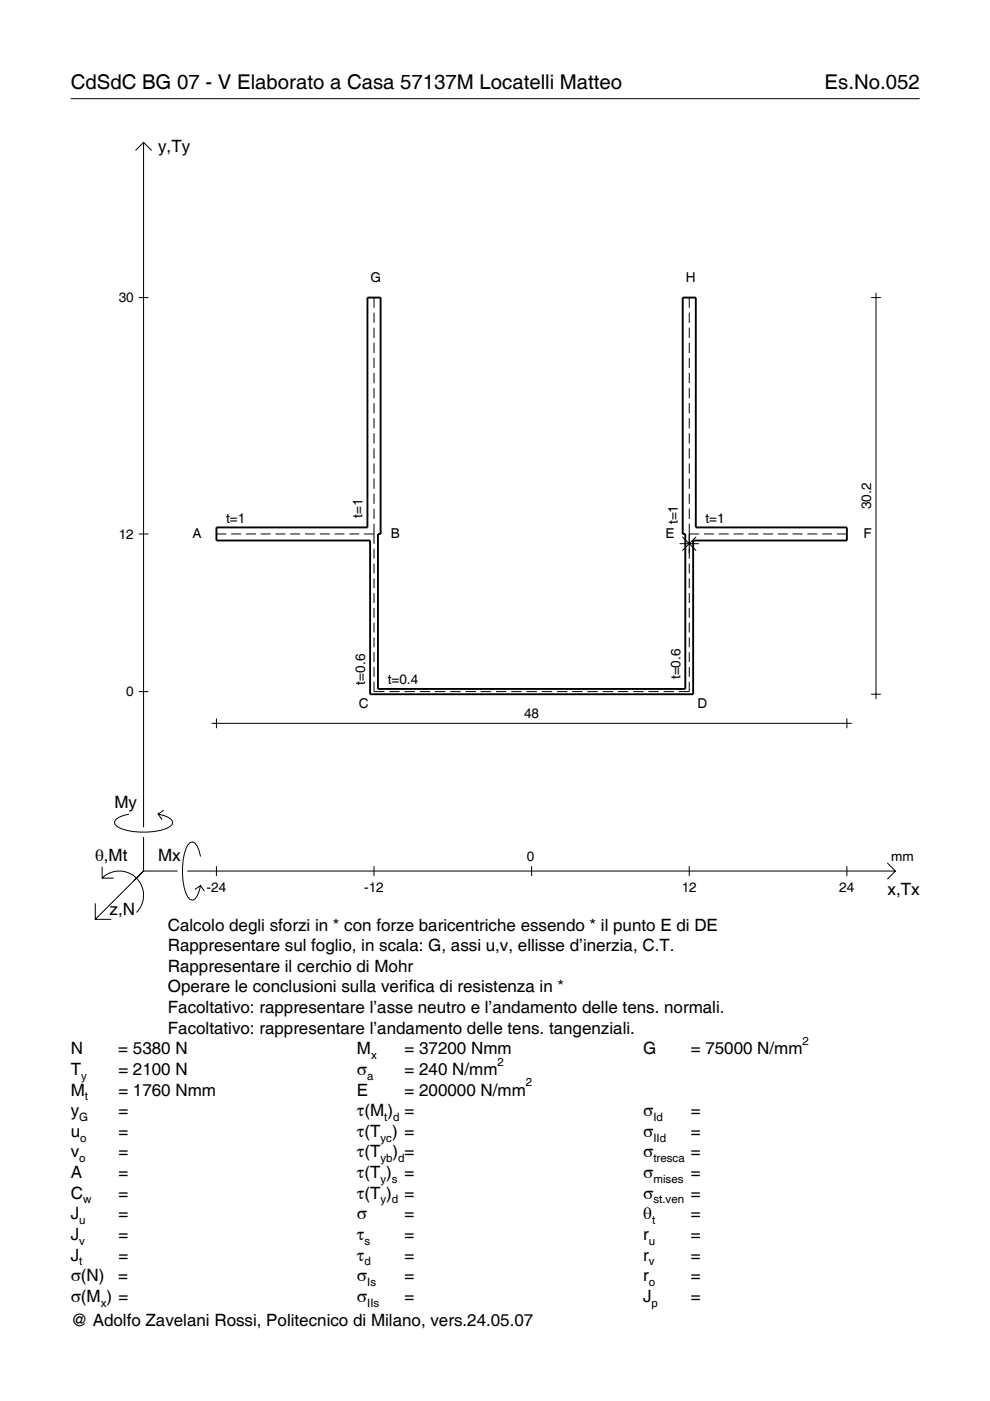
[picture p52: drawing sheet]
<svg xmlns="http://www.w3.org/2000/svg" width="210mm" height="297mm" viewBox="0 0 210 297" stroke-linecap="round" stroke-linejoin="round" font-family="sans-serif">
<defs><g id="words">
<g font-size="4.3">
<text x="15" y="18.9">CdSdC BG 07 - V Elaborato a Casa 57137M Locatelli Matteo</text>
<text x="174.8" y="18.9">Es.No.052</text>
</g>
<g font-size="3.6">
<text x="33.5" y="32.3">y,Ty</text>
<text x="24.3" y="171.3">My</text>
<text x="20.1" y="182.6">θ,Mt</text>
<text x="33.5" y="182.6">Mx</text>
<text x="188.2" y="189.8">x,Tx</text>
<text x="23.2" y="193.9">z,N</text>
<text x="35.6" y="197.3">Calcolo degli sforzi in * con forze baricentriche essendo * il punto E di DE</text>
<text x="35.6" y="201.7">Rappresentare sul foglio, in scala: G, assi u,v, ellisse d’inerzia, C.T.</text>
<text x="35.6" y="206">Rappresentare il cerchio di Mohr</text>
<text x="35.6" y="210.4">Operare le conclusioni sulla verifica di resistenza in *</text>
<text x="35.6" y="214.8">Facoltativo: rappresentare l’asse neutro e l’andamento delle tens. normali.</text>
<text x="35.6" y="219.2">Facoltativo: rappresentare l’andamento delle tens. tangenziali.</text>
<text x="15" y="223.5">N</text>
<text x="15" y="227.9">T</text>
<text x="25.1" y="223.5">= 5380 N</text>
<text x="25.1" y="227.9">= 2100 N</text>
<text x="75.7" y="227.9">σ</text>
<text x="75.7" y="223.5">M</text>
<text x="85.8" y="223.5">= 37200 Nmm</text>
<text x="85.8" y="227.9">= 240 N/mm</text>
<text x="136.4" y="223.5">G</text>
<text x="146.5" y="223.5">= 75000 N/mm</text>
<text x="15" y="232.3">M</text>
<text x="25.1" y="232.3">= 1760 Nmm</text>
<text x="75.7" y="232.3">E</text>
<text x="85.8" y="232.3">= 200000 N/mm</text>
<text x="15" y="236.7">y</text>
<text x="25.1" y="236.7">=</text>
<text x="75.7" y="236.7">τ(M ) =</text>
<text x="136.4" y="236.7">σ</text>
<text x="146.5" y="236.7">=</text>
<text x="15" y="241">u</text>
<text x="15" y="245.4">v</text>
<text x="25.1" y="241">=</text>
<text x="25.1" y="245.4">=</text>
<text x="75.7" y="241">τ(T ) =</text>
<text x="75.7" y="245.4">τ(T</text>
<text x="83.3" y="245.4">) =</text>
<text x="136.4" y="241">σ</text>
<text x="136.4" y="245.4">σ</text>
<text x="146.5" y="241">=</text>
<text x="146.5" y="245.4">=</text>
<text x="15" y="249.8">A</text>
<text x="25.1" y="249.8">=</text>
<text x="75.7" y="249.8">τ(T )</text>
<text x="85.8" y="249.8">=</text>
<text x="136.4" y="249.8">σ</text>
<text x="146.5" y="249.8">=</text>
<text x="15" y="254.2">C</text>
<text x="25.1" y="254.2">=</text>
<text x="75.7" y="254.2">τ(T )</text>
<text x="85.8" y="254.2">=</text>
<text x="136.4" y="254.2">σ</text>
<text x="146.5" y="254.2">=</text>
<text x="15" y="258.5">J</text>
<text x="15" y="262.9">J</text>
<text x="25.1" y="258.5">=</text>
<text x="25.1" y="262.9">=</text>
<text x="75.7" y="258.5">σ</text>
<text x="75.7" y="262.9">τ</text>
<text x="85.8" y="258.5">=</text>
<text x="85.8" y="262.9">=</text>
<text x="136.4" y="258.5">θ</text>
<text x="136.4" y="262.9">r</text>
<text x="146.5" y="258.5">=</text>
<text x="146.5" y="262.9">=</text>
<text x="15" y="267.3">J</text>
<text x="25.1" y="267.3">=</text>
<text x="75.7" y="267.3">τ</text>
<text x="85.8" y="267.3">=</text>
<text x="136.4" y="267.3">r</text>
<text x="146.5" y="267.3">=</text>
<text x="15" y="271.7">σ(N)</text>
<text x="25.1" y="271.7">=</text>
<text x="75.7" y="271.7">σ</text>
<text x="85.8" y="271.7">=</text>
<text x="136.4" y="271.7">r</text>
<text x="146.5" y="271.7">=</text>
<text x="15" y="281.2">@ Adolfo Zavelani Rossi, Politecnico di Milano, vers.24.05.07</text>
<text x="15" y="276">σ(M ) =</text>
<text x="75.7" y="276">σ</text>
<text x="85.8" y="276">=</text>
<text x="136.4" y="276">J</text>
<text x="146.5" y="276">=</text>
</g>
<g font-size="2.9">
<text x="78.5" y="59.7">G</text>
<text x="145.4" y="59.7">H</text>
<text x="25.2" y="64.1">30</text>
<text x="184.7" y="107.9" transform="rotate(-90 184.7 107.9)">30.2</text>
<text x="47.9" y="110.8">t=1</text>
<text x="76.9" y="109.8" transform="rotate(-90 76.9 109.8)">t=1</text>
<text x="143.7" y="111.2" transform="rotate(-90 143.7 111.2)">t=1</text>
<text x="149.6" y="110.8">t=1</text>
<text x="25.2" y="114.2">12</text>
<text x="40.8" y="114.1">A</text>
<text x="82.8" y="114.1">B</text>
<text x="141.1" y="114.1">E</text>
<text x="183.1" y="114.1">F</text>
<text x="26.8" y="147.6">0</text>
<text x="77.4" y="145.1" transform="rotate(-90 77.4 145.1)">t=0.6</text>
<text x="82.2" y="145">t=0.4</text>
<text x="144.3" y="144" transform="rotate(-90 144.3 144)">t=0.6</text>
<text x="76.1" y="150">C</text>
<text x="111.1" y="152.3">48</text>
<text x="147.9" y="150">D</text>
<text x="111.7" y="182.6">0</text>
<text x="189" y="182.6">mm</text>
<text x="43.8" y="189.1">-24</text>
<text x="77.2" y="189.1">-12</text>
<text x="144.5" y="189.1">12</text>
<text x="178" y="189.1">24</text>
</g>
<g font-size="2.4">
<text x="170.2" y="221.5">2</text>
<text x="78.7" y="224.5">x</text>
<text x="105.5" y="225.9">2</text>
<text x="17.2" y="228.9">y</text>
<text x="18" y="233.3">t</text>
<text x="77.9" y="228.9">a</text>
<text x="111.5" y="230.3">2</text>
<text x="16.8" y="237.7">G</text>
<text x="81.5" y="237.7">t d</text>
<text x="138.5" y="237.7">Id</text>
<text x="17" y="242">o</text>
<text x="80.7" y="242">yc</text>
<text x="138.5" y="242">IId</text>
<text x="16.8" y="246.4">o</text>
<text x="80.7" y="246.4">yb d</text>
<text x="80.7" y="250.8">y s</text>
<text x="138.5" y="246.4">tresca</text>
<text x="138.5" y="250.8">mises</text>
<text x="17.6" y="255.2">w</text>
<text x="80.7" y="255.2">y d</text>
<text x="138.5" y="255.2">st.ven</text>
<text x="16.8" y="259.5">u</text>
<text x="16.8" y="263.9">v</text>
<text x="77.3" y="263.9">s</text>
<text x="137.6" y="263.9">u</text>
<text x="138.2" y="259.5">t</text>
<text x="16.8" y="268.3">t</text>
<text x="77.3" y="268.3">d</text>
<text x="137.6" y="268.3">v</text>
<text x="77.9" y="272.7">Is</text>
<text x="137.6" y="272.7">o</text>
<text x="21.4" y="277">x</text>
<text x="77.9" y="277">IIs</text>
<text x="138.2" y="277">p</text>
</g>
</g></defs>
<g fill="none" stroke="#000" stroke-width=".21">
<path d="M15 20.9h180M28.7 31.9l1.7-1.7 1.8 1.7M30.4 30.2v145.2M29.4 63.1h2.1M79.3 63.1v2.2M79.3 66.3v2.2M79.3 69.5v2.2M79.3 72.7v2.2M79.3 75.9v2.1M79.3 79.1v2.1M146.1 63.1v2.2M146.1 66.3v2.2"/>
<path d="M146.1 69.5v2.2M146.1 72.7v2.2M146.1 75.9v2.1M146.1 79.1v2.1M184.7 63.1h2.1M185.7 62.1v86.1M79.3 82.3v2.1M79.3 85.5v2.1M79.3 88.7v2.1M79.3 91.9v2.1M79.3 95.1v2.1M79.3 98.3v2.1"/>
<path d="M146.1 82.3v2.1M146.1 85.5v2.1M146.1 88.7v2.1M146.1 91.9v2.1M146.1 95.1v2.1M146.1 98.3v2.1M29.4 113.2h2.1M45.9 113.2h2.1M49 113.2h2.1M52.1 113.2h2.1M55.3 113.2h2.1M58.4 113.2h2.1"/>
<path d="M61.5 113.2h2.1M64.7 113.2h2.1M67.8 113.2h2.1M70.9 113.2h2.1M74.1 113.2h2.1M77.2 113.2h2.1M79.3 101.5v2.1M79.3 104.7v2.1M79.3 107.9v2.1M79.3 111v4.3M79.3 116.3v2.2M79.3 119.5v2.1"/>
<path d="M144.1 115.3h4.1M144.7 113.8l2.9 2.9M146.1 113.2h2.1M146.1 101.5v2.1M146.1 104.7v2.1M146.1 107.9v2.1M146.1 111v7.5M146.1 119.5v2.1M147.6 113.8l-2.9 2.9M149.3 113.2h2.1M152.4 113.2h2.1M155.5 113.2h2.1"/>
<path d="M158.7 113.2h2.1M161.8 113.2h2.1M164.9 113.2h2.1M168.1 113.2h2.1M171.2 113.2h2.1M174.3 113.2h2.1M177.4 113.2h2.2M79.3 122.6v2.1M79.3 125.7v2.1M79.3 128.9v2.1M79.3 132v2.1M79.3 135.1v2.1"/>
<path d="M79.3 138.3v2.1M146.1 122.6v2.1M146.1 125.7v2.1M146.1 128.9v2.1M146.1 132v2.1M146.1 135.1v2.1M146.1 138.3v2.1M29.4 146.6h2.1M44.9 153.4h135.7M45.9 152.3v2.1M79.3 144.5v2.1h2.2M79.3 141.4v2.1"/>
<path d="M82.5 146.6h2.2M85.8 146.6h2.2M89 146.6h2.2M92.2 146.6h2.2M95.5 146.6h2.2M98.7 146.6h2.2M101.9 146.6h2.2M105.2 146.6h2.2M108.4 146.6h2.2M111.6 146.6h2.2M114.8 146.6h2.2M118.1 146.6h2.2"/>
<path d="M121.3 146.6h2.2M124.5 146.6h2.2M127.8 146.6h2.2M131 146.6h2.2M134.2 146.6h2.2M137.5 146.6h2.2M140.7 146.6h2.2M146.1 144.5v2.1h-2.2M146.1 141.4v2.1M179.6 152.3v2.1M184.7 147.2h2.1M27.3 172.6a3.6 3.6 0 0 0-3 1.7l.1 .5a5.7 5.7 0 0 0 3.8 1.5 13.3 13.3 0 0 0 7.8-1l.5-.5 .1-.5a3.6 3.6 0 0 0-3.1-1.7l.8 1.2"/>
<path d="M30.4 177.5v7.2M34.7 171.8l-1.2 .8M20.2 191.5v3.4h3.4M21.7 186.2a5.1 5.1 0 0 1 7.2 0 5.1 5.1 0 0 1 0 7.3M21.7 183.8v2.4h2.4M30.4 184.7l-10.2 10.2M30.4 184.7l-2 2M30.4 184.7h7.2M39.7 184.7h150.1M42.5 181.6a3.6 3.6 0 0 0-1.7-3.1l-.5 .1a5.7 5.7 0 0 0-1.5 3.8 13.3 13.3 0 0 0 1 7.8l.5 .5 .5 .2a3.6 3.6 0 0 0 1.7-3.1l-1.2 .8M42.5 187.8l.8 1.2M45.9 183.7v2"/>
<path d="M79.3 183.7v2M112.7 183.7v2M146.1 183.7v2M179.6 183.7v2M188.1 183l1.7 1.7-1.7 1.7"/>
</g>
<path d="M77.9 63.1h2.8v50.1h-.6v32.9h65.2v-32.9h-.6v-50.1h2.8v48.7h32.1v2.8h-32.6v32.6h-68.5v-32.6h-32.6v-2.8h32z" fill="none" stroke="#000" stroke-width=".4"/>
<use href="#words"/>
</svg>
